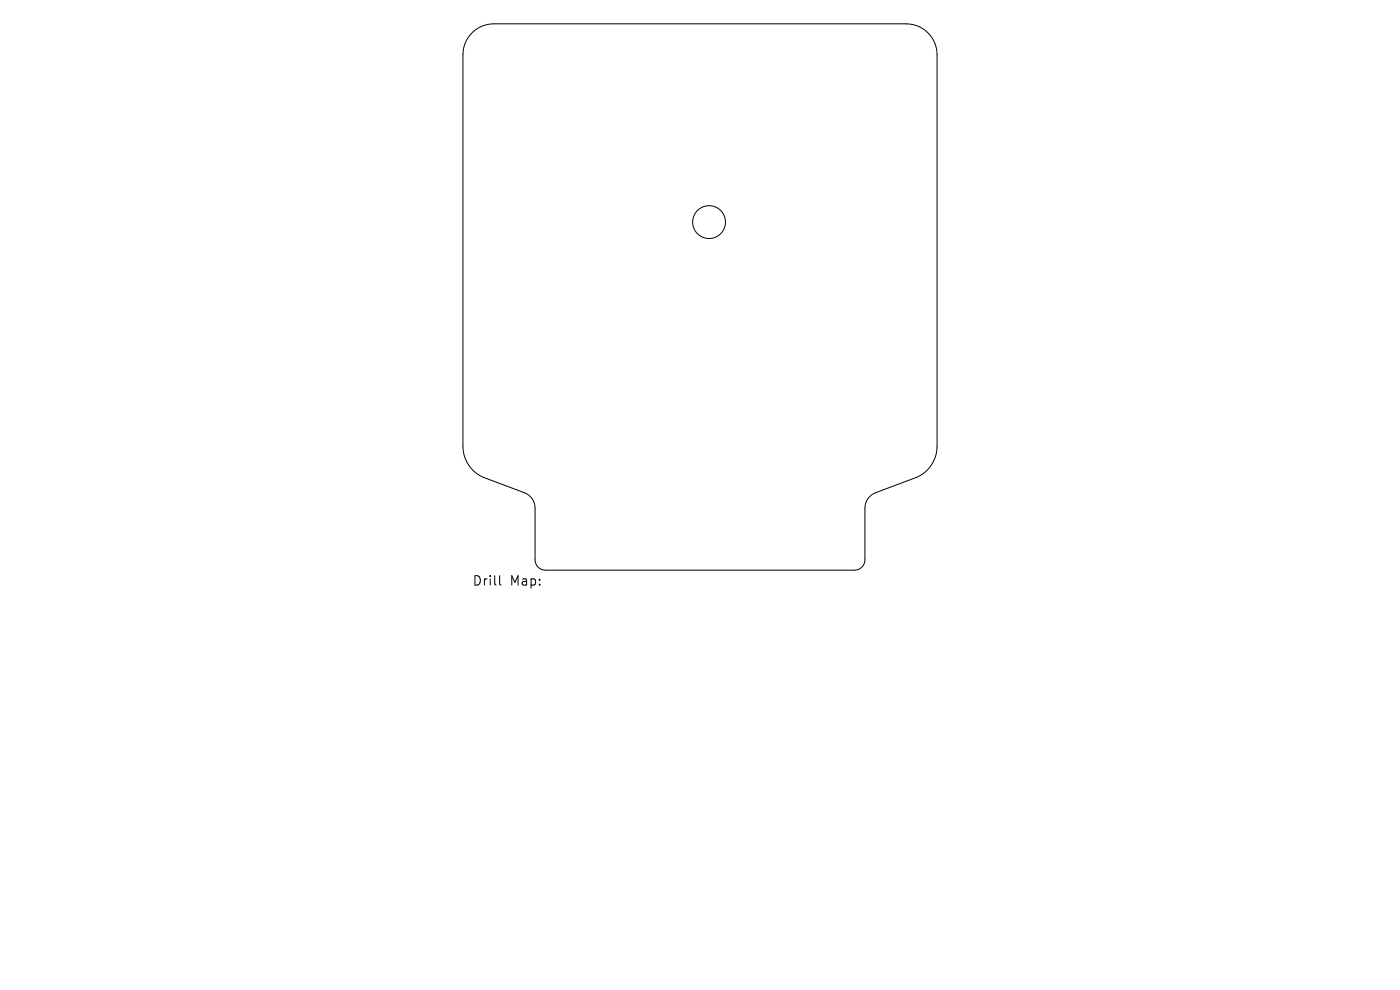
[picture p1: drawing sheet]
<svg xmlns="http://www.w3.org/2000/svg" width="297mm" height="210mm" viewBox="0 0 297 210" stroke-linecap="round" stroke-linejoin="round" font-family="sans-serif">
<defs><g id="words">
<g font-size="2.8">
<text x="100.2" y="124.5">Drill</text>
<text x="108.2" y="124.5">Map:</text>
</g>
</g></defs>
<g fill="none" stroke="#000" stroke-width=".21">
<path d="M100.3 6.8a6.6 6.6 0 0 1 4.5-1.7h87.4a6.6 6.6 0 0 1 6.6 6.5v83.1a7.2 7.2 0 0 1-4.4 6.6l-8.7 3.2a3.5 3.5 0 0 0-2.2 3.3v11a2.19 2.19 0 0 1-2.2 2.1h-65.6a2.19 2.19 0 0 1-2.2-2.1v-11a3.5 3.5 0 0 0-2.2-3.3l-8.7-3.2a7.2 7.2 0 0 1-4.4-6.6v-83.1a6.6 6.6 0 0 1 2.1-4.8zM106 122.1v1.7l.3 .3"/>
<circle cx="150.4" cy="47.1" r="3.5"/>
</g>
<use href="#words"/>
</svg>
